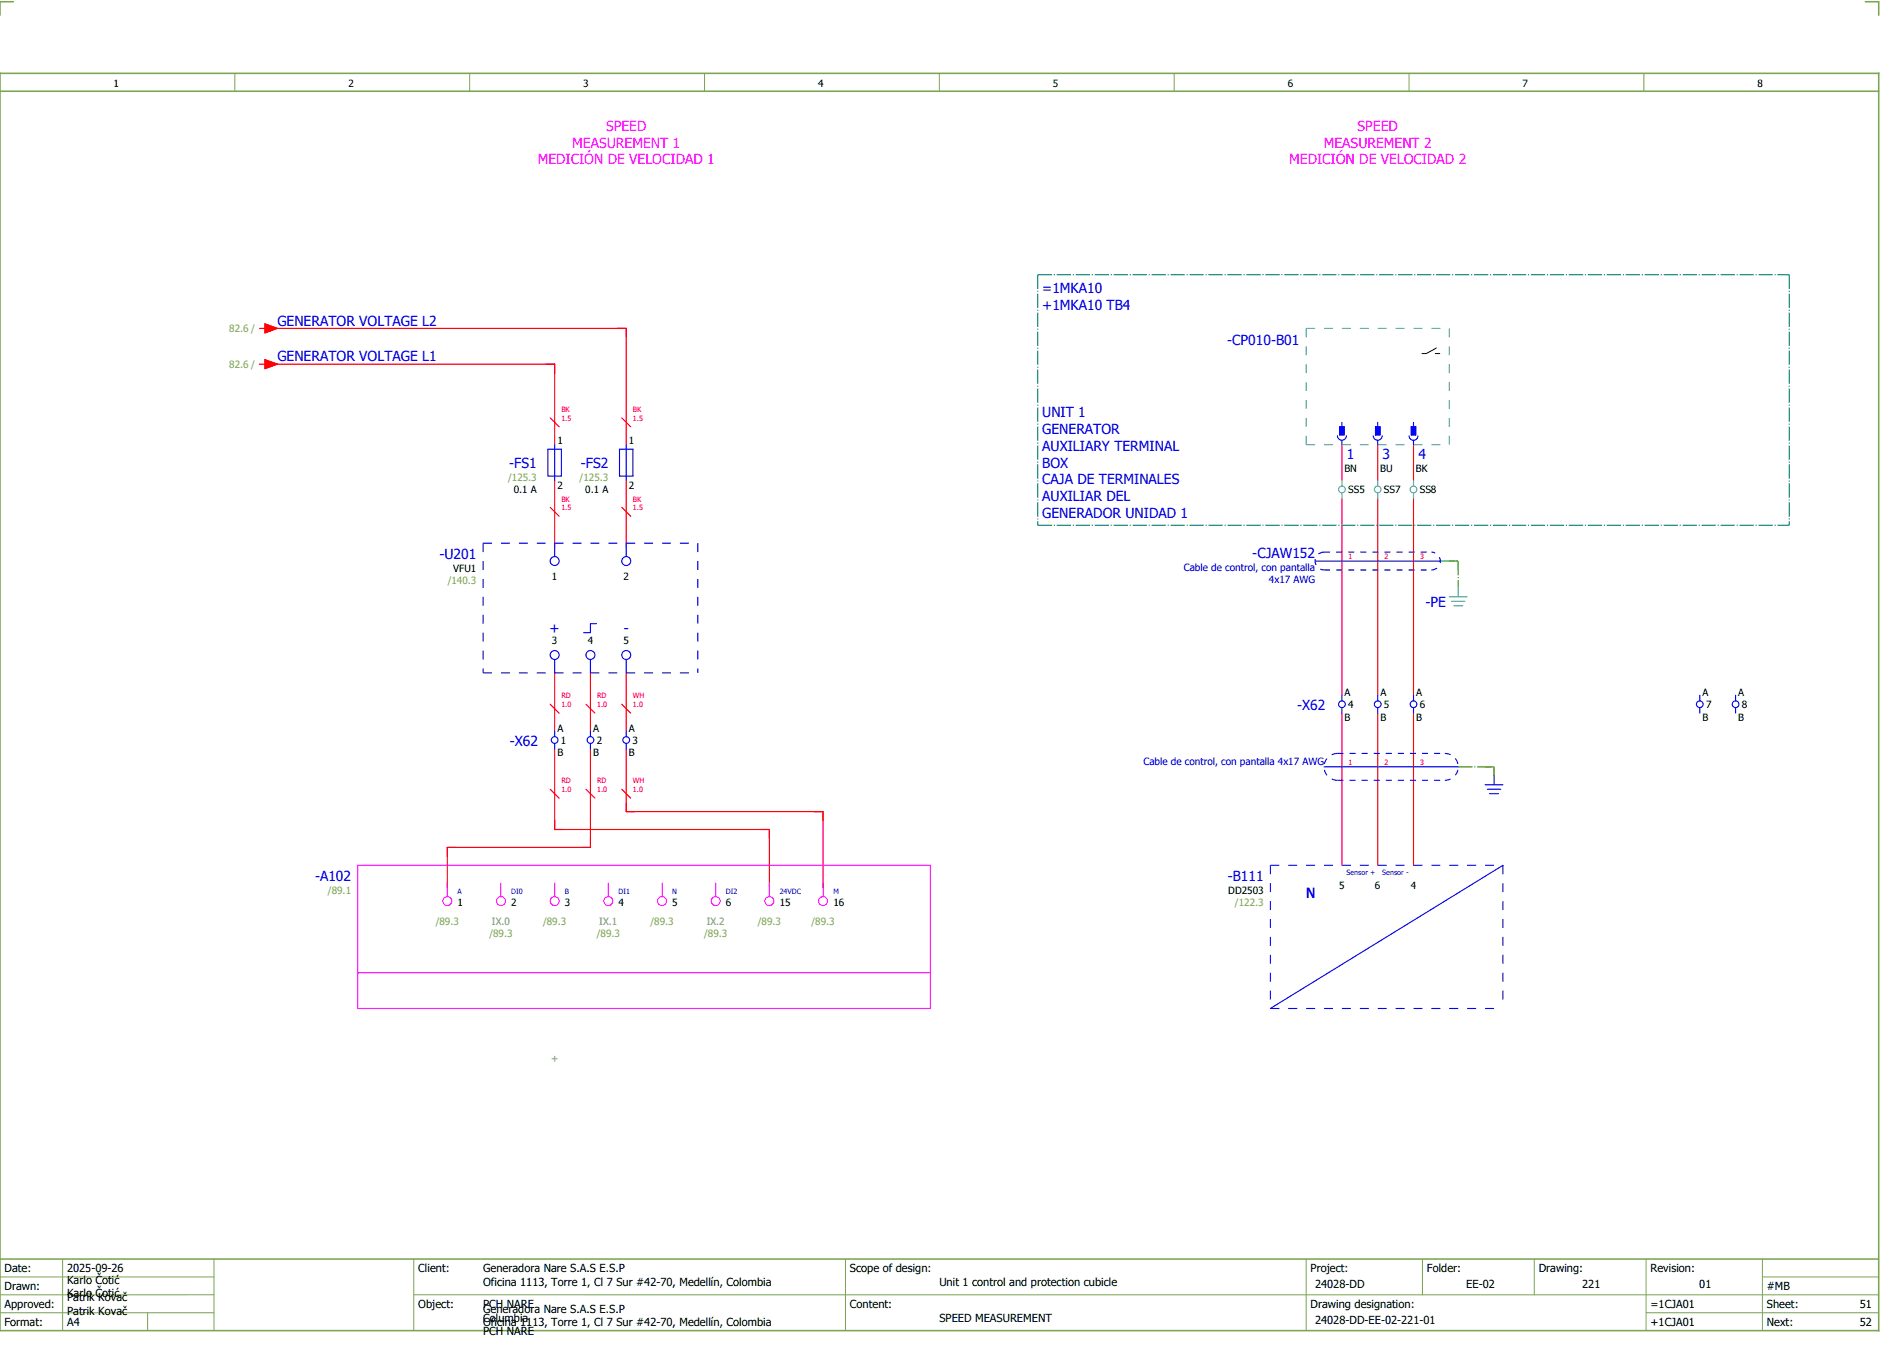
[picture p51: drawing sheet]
<svg xmlns="http://www.w3.org/2000/svg" width="421mm" height="301mm" viewBox="0 0 421 301" stroke-linecap="round" stroke-linejoin="round" font-family="sans-serif">
<defs><g id="words">
<g font-size="3.1" fill="#f0f">
<text x="135.5" y="29.3">SPEED</text>
<text x="303.5" y="29.3">SPEED</text>
<text x="127.9" y="33">MEASUREMENT 1</text>
<text x="295.9" y="33">MEASUREMENT 2</text>
<text x="120.2" y="36.8">MEDICIÓN DE VELOCIDAD 1</text>
<text x="288.2" y="36.8">MEDICIÓN DE VELOCIDAD 2</text>
</g>
<g font-size="3.1" fill="#00f">
<text x="233" y="65.5">=1MKA10</text>
<text x="233" y="69.3">+1MKA10 TB4</text>
<text x="62" y="72.8">GENERATOR VOLTAGE L2</text>
<text x="274.4" y="77">-CP010-B01</text>
<text x="62" y="80.8">GENERATOR VOLTAGE L1</text>
<text x="233" y="93.3">UNIT 1</text>
<text x="233" y="97">GENERATOR</text>
<text x="233" y="100.8">AUXILIARY TERMINAL</text>
<text x="113.8" y="104.6">-FS1</text>
<text x="129.8" y="104.6">-FS2</text>
<text x="233" y="104.5">BOX</text>
<text x="301.1" y="102.6">1</text>
<text x="309.1" y="102.6">3</text>
<text x="317.1" y="102.6">4</text>
<text x="233" y="108.3">CAJA DE TERMINALES</text>
<text x="233" y="112">AUXILIAR DEL</text>
<text x="233" y="115.8">GENERADOR UNIDAD 1</text>
<text x="98.3" y="125">-U201</text>
<text x="280" y="124.8">-CJAW152</text>
<text x="318.7" y="135.7">-PE</text>
<text x="122.9" y="141.5">+</text>
<text x="139.4" y="141.5">-</text>
<text x="290" y="158.6">-X62</text>
<text x="114" y="166.6">-X62</text>
<text x="70.4" y="197">-A102</text>
<text x="274.5" y="197">-B111</text>
<text x="292" y="200.8">N</text>
</g>
<g font-size="2.5">
<text x="1" y="284.4">Date:</text>
<text x="15" y="286.9">Karlo Čotić</text>
<text x="15" y="284.4">2025-09-26</text>
<text x="93.5" y="284.4">Client:</text>
<text x="108" y="284.4">Generadora Nare S.A.S E.S.P</text>
<text x="108" y="287.4">Oficina 1113, Torre 1, Cl 7 Sur #42-70, Medellín, Colombia</text>
<text x="190" y="284.4">Scope of design:</text>
<text x="210" y="287.4">Unit 1 control and protection cubicle</text>
<text x="293" y="284.4">Project:</text>
<text x="294" y="287.9">24028-DD</text>
<text x="319" y="284.4">Folder:</text>
<text x="327.8" y="287.9">EE-02</text>
<text x="344" y="284.4">Drawing:</text>
<text x="353.7" y="287.9">221</text>
<text x="369" y="284.4">Revision:</text>
<text x="379.9" y="287.9">01</text>
<text x="1" y="288.4">Drawn:</text>
<text x="1" y="292.4">Approved:</text>
<text x="15" y="289.9">Karlo Čotić</text>
<text x="15" y="290.9">Patrik Kovač</text>
<text x="15" y="293.9">Patrik Kovač</text>
<text x="93.5" y="292.4">Object:</text>
<text x="108" y="293.4">Generadora Nare S.A.S E.S.P</text>
<text x="108" y="292.4">PCH NARE</text>
<text x="190" y="292.4">Content:</text>
<text x="293" y="292.4">Drawing designation:</text>
<text x="369" y="292.4">=1CJA01</text>
<text x="395" y="292.4">Sheet:</text>
<text x="395" y="288.4">#MB</text>
<text x="415.8" y="292.4">51</text>
<text x="1" y="296.4">Format:</text>
<text x="15" y="296.4">A4</text>
<text x="108" y="296.4">Oficina 1113, Torre 1, Cl 7 Sur #42-70, Medellín, Colombia</text>
<text x="108" y="295.4">Columbia</text>
<text x="108" y="298.4">PCH NARE</text>
<text x="210" y="295.4">SPEED MEASUREMENT</text>
<text x="294" y="295.9">24028-DD-EE-02-221-01</text>
<text x="369" y="296.4">+1CJA01</text>
<text x="395" y="296.4">Next:</text>
<text x="415.8" y="296.4">52</text>
</g>
<g font-size="2.2">
<text x="25.4" y="19.4">1</text>
<text x="77.9" y="19.4">2</text>
<text x="130.4" y="19.4">3</text>
<text x="182.9" y="19.4">4</text>
<text x="235.4" y="19.4">5</text>
<text x="287.9" y="19.4">6</text>
<text x="340.4" y="19.4">7</text>
<text x="392.9" y="19.4">8</text>
<text x="124.6" y="99.3">1</text>
<text x="140.6" y="99.3">1</text>
<text x="300.5" y="105.5">BN</text>
<text x="308.5" y="105.5">BU</text>
<text x="316.5" y="105.5">BK</text>
<text x="114.8" y="110.2">0.1 A</text>
<text x="124.6" y="109.2">2</text>
<text x="130.8" y="110.2">0.1 A</text>
<text x="140.6" y="109.2">2</text>
<text x="301.4" y="110.3">SS5</text>
<text x="309.4" y="110.3">SS7</text>
<text x="317.4" y="110.3">SS8</text>
<text x="101.3" y="127.9">VFU1</text>
<text x="123.4" y="129.6">1</text>
<text x="139.4" y="129.6">2</text>
<text x="123.4" y="143.9">3</text>
<text x="131.4" y="143.9">4</text>
<text x="139.4" y="143.9">5</text>
<text x="300.6" y="155.5">A</text>
<text x="308.6" y="155.5">A</text>
<text x="316.6" y="155.5">A</text>
<text x="380.6" y="155.5">A</text>
<text x="388.6" y="155.5">A</text>
<text x="300.6" y="161">B</text>
<text x="301.4" y="158.3">4</text>
<text x="308.6" y="161">B</text>
<text x="309.4" y="158.3">5</text>
<text x="316.6" y="161">B</text>
<text x="317.4" y="158.3">6</text>
<text x="380.6" y="161">B</text>
<text x="381.4" y="158.3">7</text>
<text x="388.6" y="161">B</text>
<text x="389.4" y="158.3">8</text>
<text x="124.6" y="163.5">A</text>
<text x="125.4" y="166.3">1</text>
<text x="132.6" y="163.5">A</text>
<text x="133.4" y="166.3">2</text>
<text x="140.6" y="163.5">A</text>
<text x="141.4" y="166.3">3</text>
<text x="124.6" y="169">B</text>
<text x="132.6" y="169">B</text>
<text x="140.6" y="169">B</text>
<text x="102.3" y="202.4">1</text>
<text x="114.3" y="202.4">2</text>
<text x="126.3" y="202.4">3</text>
<text x="138.3" y="202.4">4</text>
<text x="150.3" y="202.4">5</text>
<text x="162.3" y="202.4">6</text>
<text x="174.3" y="202.4">15</text>
<text x="186.3" y="202.4">16</text>
<text x="274.6" y="199.9">DD2503</text>
<text x="299.4" y="198.6">5</text>
<text x="307.4" y="198.6">6</text>
<text x="315.4" y="198.6">4</text>
</g>
<g font-size="2.2" fill="#7ca552">
<text x="51.3" y="74.3">82.6 /</text>
<text x="51.3" y="82.3">82.6 /</text>
<text x="113.6" y="107.5">/125.3</text>
<text x="129.6" y="107.5">/125.3</text>
<text x="100.1" y="130.6">/140.3</text>
<text x="73.3" y="199.9">/89.1</text>
<text x="276.1" y="202.6">/122.3</text>
<text x="97.4" y="206.6">/89.3</text>
<text x="109.4" y="209.3">/89.3</text>
<text x="121.4" y="206.6">/89.3</text>
<text x="133.4" y="209.3">/89.3</text>
<text x="145.4" y="206.6">/89.3</text>
<text x="157.4" y="209.3">/89.3</text>
<text x="169.4" y="206.6">/89.3</text>
<text x="181.4" y="206.6">/89.3</text>
</g>
<g font-size="2.2" fill="#00f">
<text x="264.6" y="127.6">Cable de control, con pantalla</text>
<text x="283.7" y="130.3">4x17 AWG</text>
<text x="255.6" y="170.9">Cable de control, con pantalla 4x17 AWG</text>
</g>
<g font-size="2.2" fill="#767676">
<text x="110" y="206.6">IX.0</text>
<text x="134" y="206.6">IX.1</text>
<text x="158" y="206.6">IX.2</text>
<text x="123.2" y="237.4">+</text>
</g>
<g font-size="1.6" fill="#f00">
<text x="125.5" y="94.1">1.5</text>
<text x="125.5" y="92.1">BK</text>
<text x="141.5" y="94.1">1.5</text>
<text x="141.5" y="92.1">BK</text>
<text x="125.5" y="112.1">BK</text>
<text x="141.5" y="112.1">BK</text>
<text x="125.5" y="114.1">1.5</text>
<text x="141.5" y="114.1">1.5</text>
<text x="301.5" y="124.9">1</text>
<text x="309.5" y="124.9">2</text>
<text x="317.5" y="124.9">3</text>
<text x="125.5" y="158.1">1.0</text>
<text x="125.5" y="156.1">RD</text>
<text x="133.5" y="158.1">1.0</text>
<text x="133.5" y="156.1">RD</text>
<text x="141.5" y="158.1">1.0</text>
<text x="141.5" y="156.1">WH</text>
<text x="301.5" y="170.9">1</text>
<text x="309.5" y="170.9">2</text>
<text x="317.5" y="170.9">3</text>
<text x="125.5" y="177.1">1.0</text>
<text x="125.5" y="175.1">RD</text>
<text x="133.5" y="177.1">1.0</text>
<text x="133.5" y="175.1">RD</text>
<text x="141.5" y="177.1">1.0</text>
<text x="141.5" y="175.1">WH</text>
</g>
<g font-size="1.6" fill="#00f">
<text x="301" y="195.5">Sensor +</text>
<text x="309" y="195.5">Sensor -</text>
<text x="102.3" y="199.8">A</text>
<text x="114.3" y="199.8">DI0</text>
<text x="126.3" y="199.8">B</text>
<text x="138.3" y="199.8">DI1</text>
<text x="150.3" y="199.8">N</text>
<text x="162.3" y="199.8">DI2</text>
<text x="174.3" y="199.8">24VDC</text>
<text x="186.3" y="199.8">M</text>
</g>
</g></defs>
<path d="M0 16.4h420v281h-420zM3 .4h-3v3M417 .4h3v3M0 20.4h420M0 281.4h420" fill="none" stroke="#7ca552" stroke-width=".35"/>
<g fill="none" stroke="#7ca552" stroke-width=".22">
<path d="M52.5 16.4v4M105 16.4v4M157.5 16.4v4M210 16.4v4M262.5 16.4v4M315 16.4v4M367.5 16.4v4M0 285.4h47.8M0 293.4h47.8M14 281.4v16M33 293.4v4M47.8 281.4v16"/>
<path d="M47.8 289.4h-47.8M92.5 281.4v16M92.5 289.4h327.5M189 281.4v16M292 281.4v15.8M318 281.4v8M343 281.4v8M368 281.4v15.8M368 293.4h52M394 285.4h26M394 281.4v15.8"/>
</g>
<g fill="none" stroke="#f00" stroke-width=".25">
<path d="M58 73.4h1.3M59.3 72.4l2.7 1-2.7 1zM60 73.4h80v26M58 81.4h1.3M59.3 80.4l2.7 1-2.7 1zM60 81.4h64v18M123 93.4l2 2M139 93.4l2 2M300 99.4v8M308 99.4v8M316 99.4v8M123 113.4l2 2"/>
<path d="M124 107.4v15M139 113.4l2 2M140 107.4v15M300 111.4v44M308 111.4v44M316 111.4v44M123 157.4l2 2M124 150.4v13M131 157.4l2 2M132 150.4v13M139 157.4l2 2M140 150.4v13"/>
<path d="M300 159.4v34M308 159.4v34M316 159.4v34M123 176.4l2 2M124 167.4v18h48v13M131 176.4l2 2M132 167.4v22h-32v9M139 176.4l2 2M140 167.4v14h44v17"/>
</g>
<path d="M322 125.4h4M324 125.4h2M326 125.4v6M326 125.4v2M326 171.4h8M332 171.4h2M334 171.4v2" fill="none" stroke="#00be00" stroke-width=".25" stroke-dasharray="3.2 .4 .3 .4" stroke-linecap="butt"/>
<g fill="none" stroke="#00f" stroke-width=".25">
<path d="M124 99.4v8M140 99.4v8M299 97.4a1 1 0 0 0 1 1 1 1 0 0 0 1-1M299.5 95.4h1v1.8h-1zM300 94.4v1M300 98.4v1M307 97.4a1 1 0 0 0 1 1 1 1 0 0 0 1-1M307.5 95.4h1v1.8h-1zM308 94.4v1M308 98.4v1M315 97.4a1 1 0 0 0 1 1 1 1 0 0 0 1-1M315.5 95.4h1v1.8h-1z"/>
<path d="M316 94.4v1M316 98.4v1M122.5 100.4h3v6h-3zM138.5 100.4h3v6h-3zM124 121.4v3M133.3 139.4h-1.3v2h-1.5M140 121.4v3M294 125.4h28M124 147.4v3M132 147.4v3M140 147.4v3M300 155.4v1.2"/>
<path d="M300 158.1v1.3M308 155.4v1.2M308 158.1v1.3M316 155.4v1.2M316 158.1v1.3M380 155.4v1.2M380 158.1v1.3M388 155.4v1.2M388 158.1v1.3M124 163.4v1.2M124 166.1v1.3M132 163.4v1.2"/>
<path d="M132 166.1v1.3M140 163.4v1.2M140 166.1v1.3M296 171.4h30M332 175.4h4M332.5 176.4h3M333 177.4h2M334 173.4v2M336 193.4l-52 32"/>
<circle cx="124" cy="125.4" r="1"/>
<circle cx="140" cy="125.4" r="1"/>
<circle cx="124" cy="146.4" r="1"/>
<circle cx="132" cy="146.4" r="1"/>
<circle cx="140" cy="146.4" r="1"/>
<circle cx="300" cy="157.4" r=".75"/>
<circle cx="308" cy="157.4" r=".75"/>
<circle cx="316" cy="157.4" r=".75"/>
<circle cx="380" cy="157.4" r=".75"/>
<circle cx="388" cy="157.4" r=".75"/>
<circle cx="124" cy="165.4" r=".75"/>
<circle cx="132" cy="165.4" r=".75"/>
<circle cx="140" cy="165.4" r=".75"/>
</g>
<path d="M320.9 79h1M321.1 77.8l-2.2 1.2h-1" fill="none" stroke="#000" stroke-width=".22"/>
<g fill="#00f" stroke="#00f" stroke-width=".22">
<path d="M299.5 95.4h1v1.8h-1z"/>
<path d="M307.5 95.4h1v1.8h-1z"/>
<path d="M315.5 95.4h1v1.8h-1z"/>
</g>
<path d="M292 73.4h32M292 73.4v26M324 73.4v26M292 99.4h32" fill="none" stroke="#52a5a5" stroke-width=".25" stroke-dasharray="2 2" stroke-linecap="butt"/>
<g fill="none" stroke="#f0f" stroke-width=".25">
<path d="M80 193.4h128v32h-128zM100 197.4v3M112 197.4v3M124 197.4v3M136 197.4v3M148 197.4v3M160 197.4v3M172 197.4v3M184 197.4v3M80 217.4h128"/>
<circle cx="100" cy="201.4" r="1"/>
<circle cx="112" cy="201.4" r="1"/>
<circle cx="124" cy="201.4" r="1"/>
<circle cx="136" cy="201.4" r="1"/>
<circle cx="148" cy="201.4" r="1"/>
<circle cx="160" cy="201.4" r="1"/>
<circle cx="172" cy="201.4" r="1"/>
<circle cx="184" cy="201.4" r="1"/>
</g>
<path d="M232 61.4h168M232 61.4v56M400 61.4v56M232 117.4h168" fill="none" stroke="#007f7f" stroke-width=".25" stroke-dasharray="3.2 .4 .3 .4" stroke-linecap="butt"/>
<g fill="none" stroke="#52a5a5" stroke-width=".25">
<path d="M300 107.4v1.2M300 110.1v1.3M308 107.4v1.2M308 110.1v1.3M316 107.4v1.2M316 110.1v1.3M324 133.4h4M324.5 134.4h3M325 135.4h2M326 131.4v2"/>
<circle cx="300" cy="109.4" r=".75"/>
<circle cx="308" cy="109.4" r=".75"/>
<circle cx="316" cy="109.4" r=".75"/>
</g>
<path d="M108 121.4h48M108 121.4v29M156 121.4v29M108 150.4h48M284 193.4h52M284 193.4v32M336 193.4v32M284 225.4h52" fill="none" stroke="#00f" stroke-width=".25" stroke-dasharray="2 2" stroke-linecap="butt"/>
<path d="M296 127.4h24M296 123.4h24M296 123.4a2 2 0 0 0-2 2 2 2 0 0 0 2 2M320 127.4a2 2 0 0 0 2-2 2 2 0 0 0-2-2M299 174.4h24M299 168.4h24M299 168.4a3 3 0 0 0-3 3 3 3 0 0 0 3 3M323 174.4a3 3 0 0 0 3-3 3 3 0 0 0-3-3" fill="none" stroke="#00f" stroke-width=".25" stroke-dasharray="1.4 1.4" stroke-linecap="butt"/>
<g fill="#f00" stroke="#f00" stroke-width=".22">
<path d="M59.3 80.4l2.7 1-2.7 1z"/>
<path d="M59.3 72.4l2.7 1-2.7 1z"/>
</g>
<use href="#words"/>
</svg>
